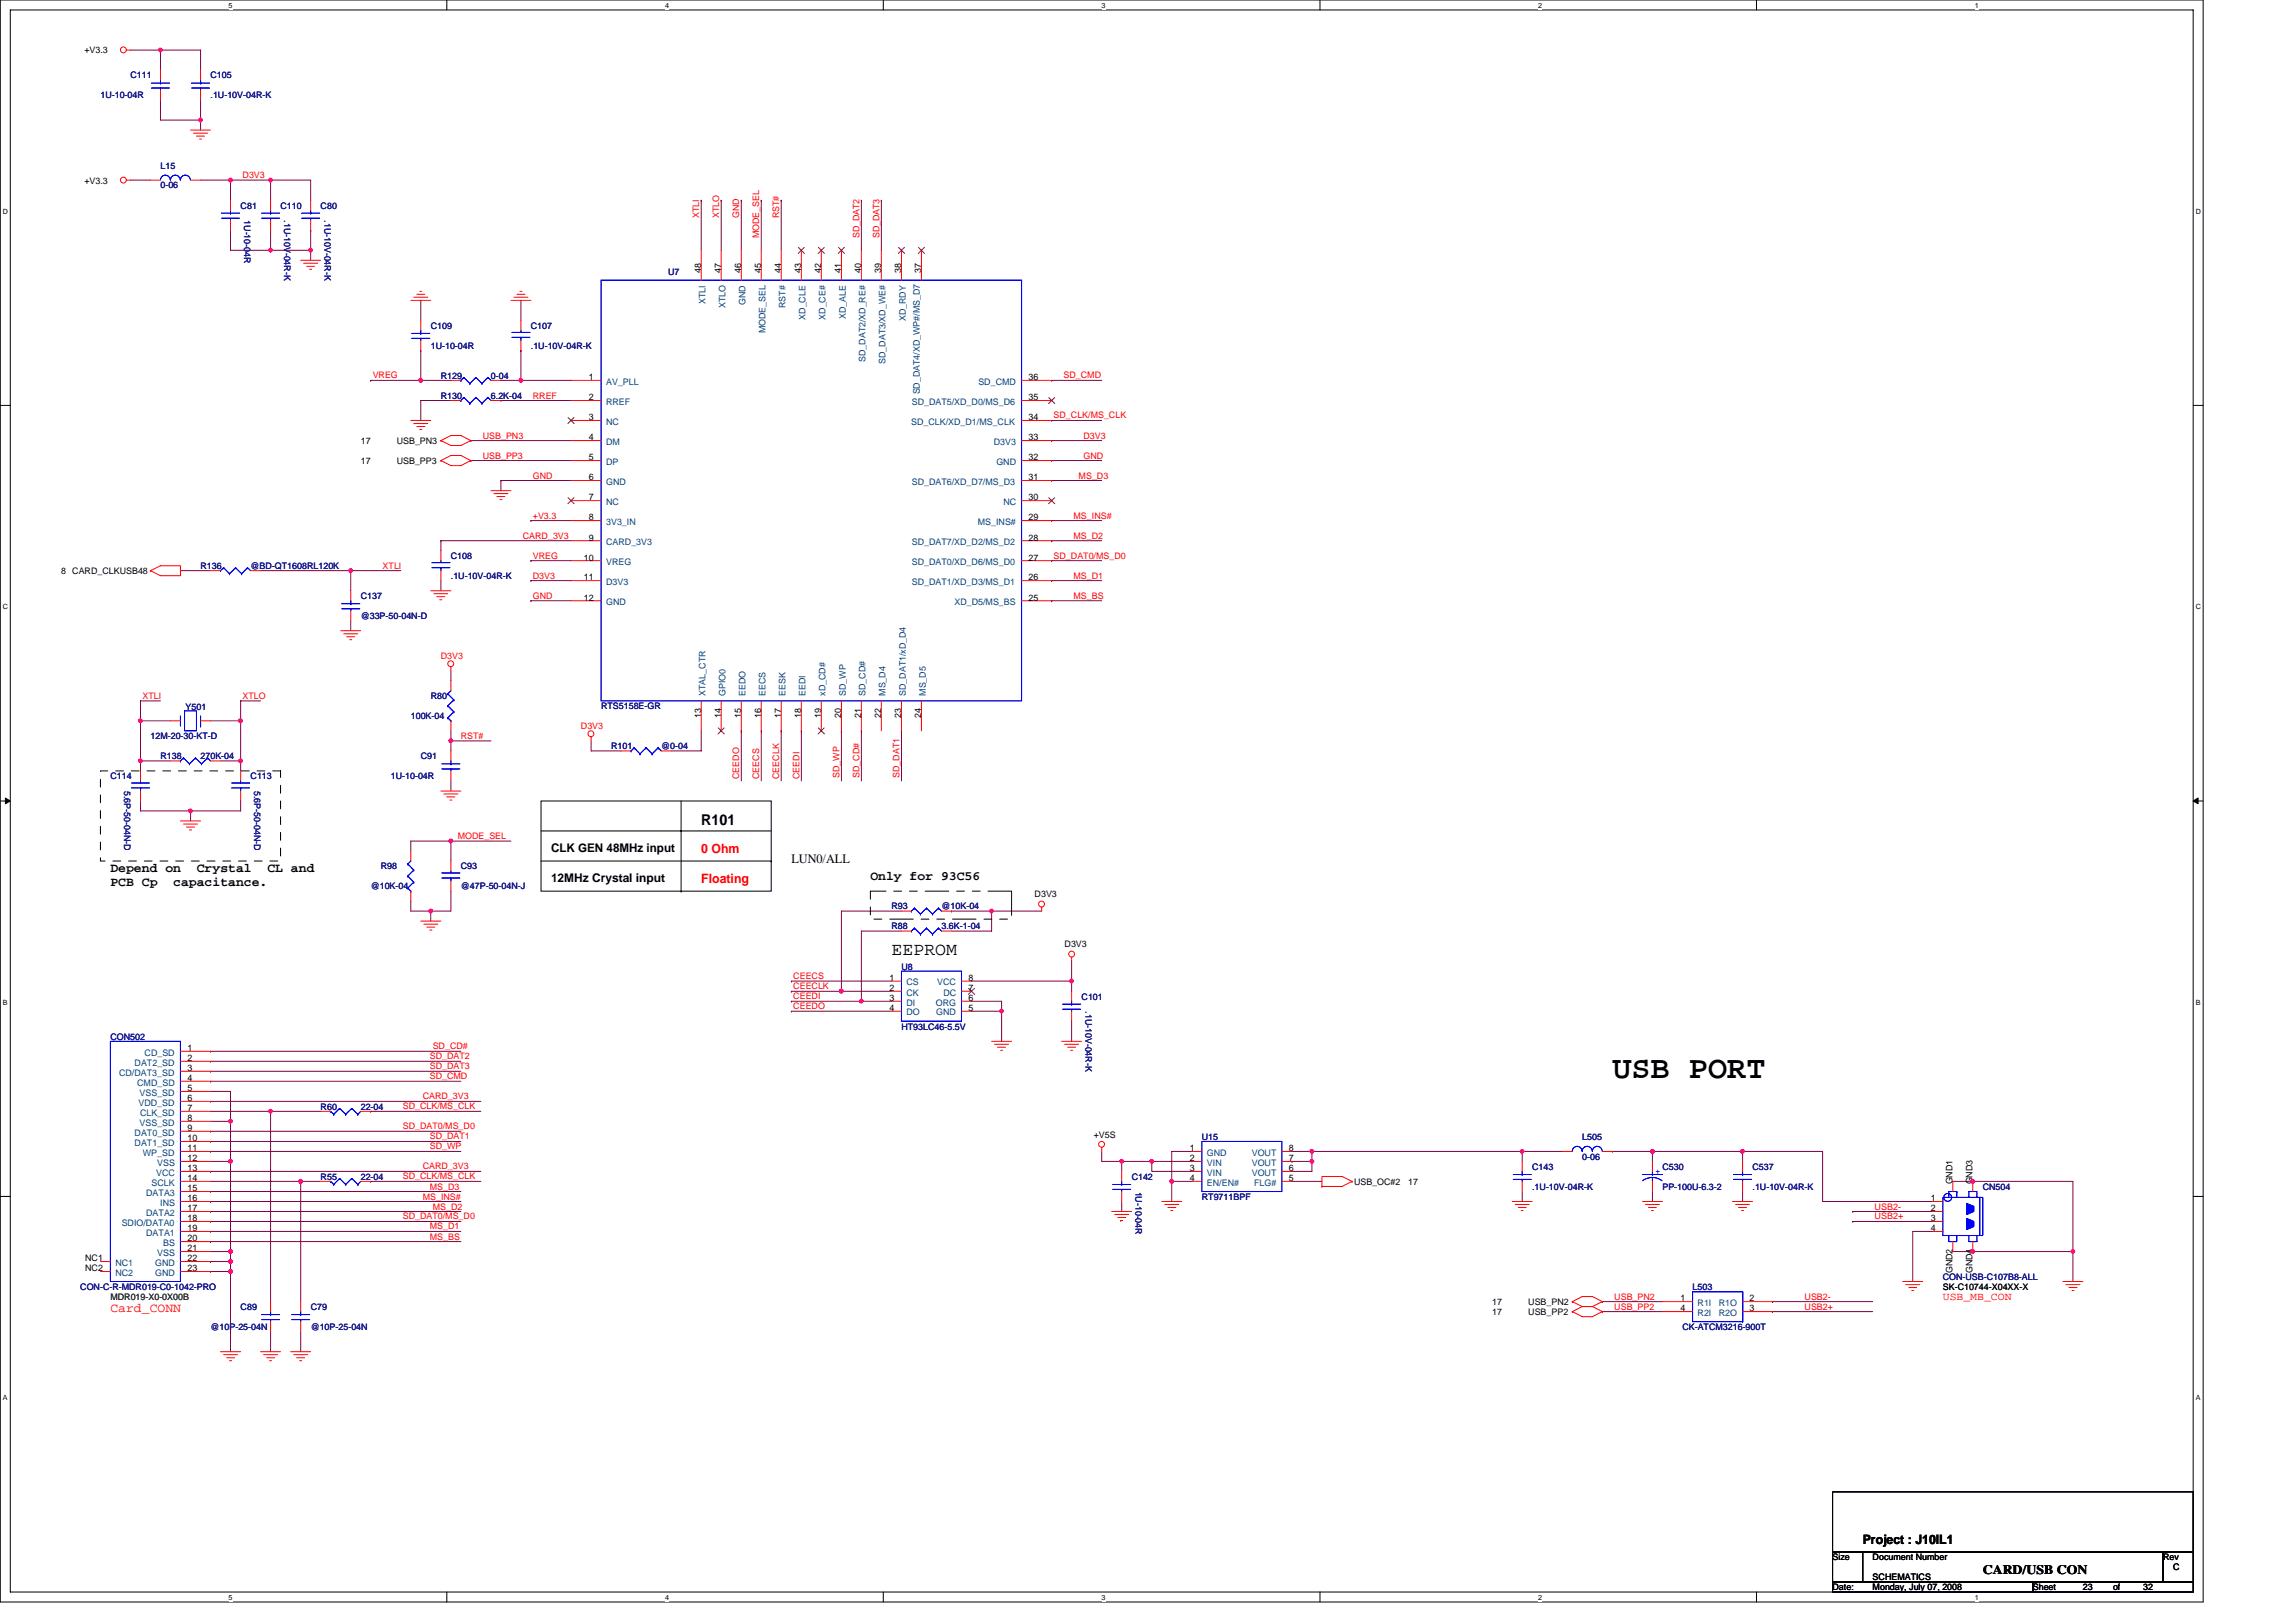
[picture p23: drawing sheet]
<svg xmlns="http://www.w3.org/2000/svg" width="297mm" height="210mm" viewBox="0 0 297 210" stroke-linecap="round" stroke-linejoin="round" font-family="sans-serif">
<defs><g id="words">
<text font-size="4.1" x="208.6" y="139.5">USB PORT</text>
<text font-size="2.3" x="115.3" y="123.6">EEPROM</text>
<text font-size="1.9" x="90.7" y="106.7">R101</text>
<g font-size="1.7">
<text x="14.3" y="112.8">Depend on</text>
<text x="25.5" y="112.8">Crystal</text>
<text x="34.6" y="112.8">CL and</text>
<text x="102.4" y="111.6">LUN0/ALL</text>
<text x="112.6" y="113.8">Only for 93C56</text>
<text x="14.3" y="114.7">PCB Cp</text>
<text x="22.4" y="114.7">capacitance.</text>
<text x="241" y="199.7">Project : J10IL1</text>
<text x="256.5" y="203.6">CARD/USB CON</text>
</g>
<g font-size="1.7" fill="#f00">
<text x="90.7" y="110.4">0 Ohm</text>
<text x="90.7" y="114.3">Floating</text>
<text x="14.3" y="169.7">Card_CONN</text>
</g>
<g font-size="1.5">
<text x="71.3" y="110.3">CLK GEN 48MHz input</text>
<text x="71.3" y="114.1">12MHz Crystal input</text>
</g>
<text font-size="1.4" fill="#f00" x="251.4" y="168.2">USB_MB_CON</text>
<g font-size="1.2">
<text x="10.9" y="6.9">+V3.3</text>
<text x="10.9" y="23.7">+V3.3</text>
<text x="90.7" y="35.3" transform="rotate(-90 90.7 35.3)">48</text>
<text x="93.3" y="35.3" transform="rotate(-90 93.3 35.3)">47</text>
<text x="95.9" y="35.3" transform="rotate(-90 95.9 35.3)">46</text>
<text x="98.5" y="35.3" transform="rotate(-90 98.5 35.3)">45</text>
<text x="101" y="35.3" transform="rotate(-90 101 35.3)">44</text>
<text x="103.6" y="35.3" transform="rotate(-90 103.6 35.3)">43</text>
<text x="106.2" y="35.3" transform="rotate(-90 106.2 35.3)">42</text>
<text x="108.8" y="35.3" transform="rotate(-90 108.8 35.3)">41</text>
<text x="111.4" y="35.3" transform="rotate(-90 111.4 35.3)">40</text>
<text x="114" y="35.3" transform="rotate(-90 114 35.3)">39</text>
<text x="116.6" y="35.3" transform="rotate(-90 116.6 35.3)">38</text>
<text x="119.2" y="35.3" transform="rotate(-90 119.2 35.3)">37</text>
<text x="76.2" y="49.2">1</text>
<text x="76.2" y="51.8">2</text>
<text x="133.1" y="49.2">36</text>
<text x="133.1" y="51.8">35</text>
<text x="46.7" y="57.4">17</text>
<text x="51.3" y="57.4">USB_PN3</text>
<text x="76.2" y="54.4">3</text>
<text x="76.2" y="57">4</text>
<text x="76.2" y="59.6">5</text>
<text x="133.1" y="59.6">32</text>
<text x="133.1" y="57">33</text>
<text x="133.1" y="54.4">34</text>
<text x="46.7" y="60">17</text>
<text x="51.3" y="60">USB_PP3</text>
<text x="76.2" y="62.1">6</text>
<text x="76.2" y="64.7">7</text>
<text x="133.1" y="64.7">30</text>
<text x="133.1" y="62.1">31</text>
<text x="76.2" y="67.3">8</text>
<text x="76.2" y="69.9">9</text>
<text x="133.1" y="67.3">29</text>
<text x="133.1" y="69.9">28</text>
<text x="7.9" y="74.3">8 CARD_CLKUSB48</text>
<text x="75.5" y="72.5">10</text>
<text x="75.5" y="75.1">11</text>
<text x="75.5" y="77.7">12</text>
<text x="133.1" y="77.7">25</text>
<text x="133.1" y="75.1">26</text>
<text x="133.1" y="72.5">27</text>
<text x="90.7" y="92.9" transform="rotate(-90 90.7 92.9)">13</text>
<text x="93.3" y="92.9" transform="rotate(-90 93.3 92.9)">14</text>
<text x="95.9" y="92.9" transform="rotate(-90 95.9 92.9)">15</text>
<text x="98.5" y="92.9" transform="rotate(-90 98.5 92.9)">16</text>
<text x="101" y="92.9" transform="rotate(-90 101 92.9)">17</text>
<text x="103.6" y="92.9" transform="rotate(-90 103.6 92.9)">18</text>
<text x="106.2" y="92.9" transform="rotate(-90 106.2 92.9)">19</text>
<text x="108.8" y="92.9" transform="rotate(-90 108.8 92.9)">20</text>
<text x="111.4" y="92.9" transform="rotate(-90 111.4 92.9)">21</text>
<text x="114" y="92.9" transform="rotate(-90 114 92.9)">22</text>
<text x="116.6" y="92.9" transform="rotate(-90 116.6 92.9)">23</text>
<text x="119.2" y="92.9" transform="rotate(-90 119.2 92.9)">24</text>
<text x="133.9" y="116.1">D3V3</text>
<text x="137.7" y="122.6">D3V3</text>
<text x="115.1" y="129.5">3</text>
<text x="115.1" y="128.2">2</text>
<text x="115.1" y="126.9">1</text>
<text x="115.1" y="130.8">4</text>
<text x="125.3" y="129.5">6</text>
<text x="125.3" y="126.9">8</text>
<text x="125.3" y="128.2">7</text>
<text x="125.3" y="130.8">5</text>
<text x="24.3" y="136">1</text>
<text x="24.3" y="137.3">2</text>
<text x="24.3" y="141.2">5</text>
<text x="24.3" y="143.8">7</text>
<text x="24.3" y="138.6">3</text>
<text x="24.3" y="139.9">4</text>
<text x="24.3" y="142.5">6</text>
<text x="24.3" y="145.1">8</text>
<text x="24.3" y="148.9">11</text>
<text x="24.3" y="146.3">9</text>
<text x="24.3" y="147.7">10</text>
<text x="141.5" y="147.2">+V5S</text>
<text x="153.9" y="148.9">1</text>
<text x="166.7" y="148.9">8</text>
<text x="24.3" y="155.4">16</text>
<text x="24.3" y="151.5">13</text>
<text x="24.3" y="154.1">15</text>
<text x="24.3" y="152.8">14</text>
<text x="24.3" y="150.2">12</text>
<text x="153.9" y="151.5">3</text>
<text x="153.9" y="150.2">2</text>
<text x="153.9" y="152.8">4</text>
<text x="166.7" y="152.8">5</text>
<text x="166.7" y="151.5">6</text>
<text x="166.7" y="150.2">7</text>
<text x="175.2" y="153.3">USB_OC#2</text>
<text x="182.2" y="153.3">17</text>
<text x="249.8" y="155.4">1</text>
<text x="252.6" y="153.2" transform="rotate(-90 252.6 153.2)">GND1</text>
<text x="255.2" y="153.2" transform="rotate(-90 255.2 153.2)">GND3</text>
<text x="24.3" y="160.6">20</text>
<text x="24.3" y="156.7">17</text>
<text x="24.3" y="159.3">19</text>
<text x="24.3" y="158">18</text>
<text x="24.3" y="161.9">21</text>
<text x="249.8" y="159.3">4</text>
<text x="249.8" y="156.7">2</text>
<text x="249.8" y="158">3</text>
<text x="11" y="163.2">NC1</text>
<text x="11" y="164.5">NC2</text>
<text x="24.3" y="163.2">22</text>
<text x="24.3" y="164.5">23</text>
<text x="251.4" y="166.9">SK-C10744-X04XX-X</text>
<text x="252.6" y="164.7" transform="rotate(-90 252.6 164.7)">GND2</text>
<text x="255.2" y="164.7" transform="rotate(-90 255.2 164.7)">GND4</text>
<text x="193.1" y="168.8">17</text>
<text x="193.1" y="170.1">17</text>
<text x="197.7" y="168.8">USB_PN2</text>
<text x="197.7" y="170.1">USB_PP2</text>
<text x="217.4" y="169.7">4</text>
<text x="217.4" y="168.4">1</text>
<text x="226.4" y="169.7">3</text>
<text x="226.4" y="168.4">2</text>
<text x="237.1" y="201.9">Size</text>
<text x="242.3" y="201.9">Document Number</text>
<text x="279.8" y="201.9">Rev</text>
<text x="281.1" y="203.2">C</text>
<text x="237.1" y="205.7">Date:</text>
<text x="242.3" y="205.7">Monday, July 07, 2008</text>
<text x="242.3" y="204.4">SCHEMATICS</text>
<text x="263" y="205.7">Sheet</text>
<text x="269.5" y="205.7">23</text>
<text x="273.4" y="205.7">of</text>
<text x="277.3" y="205.7">32</text>
</g>
<g font-size="1.2" fill="#000080">
<text x="16.9" y="10.1">C111</text>
<text x="27.2" y="10.1">C105</text>
<text x="13" y="12.7">1U-10-04R</text>
<text x="27.2" y="12.7">.1U-10V-04R-K</text>
<text x="20.8" y="21.8">L15</text>
<text x="20.8" y="24.4">0-06</text>
<text x="31.1" y="27">C81</text>
<text x="31.6" y="28.5" transform="rotate(90 31.6 28.5)">1U-10-04R</text>
<text x="36.3" y="27">C110</text>
<text x="36.8" y="28.5" transform="rotate(90 36.8 28.5)">.1U-10V-04R-K</text>
<text x="41.5" y="27">C80</text>
<text x="42" y="28.5" transform="rotate(90 42 28.5)">.1U-10V-04R-K</text>
<text x="86.4" y="35.5">U7</text>
<text x="55.7" y="42.5">C109</text>
<text x="55.7" y="45.1">1U-10-04R</text>
<text x="68.7" y="42.5">C107</text>
<text x="68.7" y="45.1">.1U-10V-04R-K</text>
<text x="57" y="49">R129</text>
<text x="57" y="51.6">R130</text>
<text x="63.5" y="49">0-04</text>
<text x="63.5" y="51.6">6.2K-04</text>
<text x="25.9" y="73.6">R136</text>
<text x="32.4" y="73.6">@BD-QT1608RL120K</text>
<text x="46.7" y="77.5">C137</text>
<text x="58.3" y="72.3">C108</text>
<text x="58.3" y="74.9">.1U-10V-04R-K</text>
<text x="46.7" y="80.1">@33P-50-04N-D</text>
<text x="19.5" y="95.6">12M-20-30-KT-D</text>
<text x="24" y="91.9">Y501</text>
<text x="53.1" y="93">100K-04</text>
<text x="55.7" y="90.5">R80</text>
<text x="77.8" y="91.8">RTS5158E-GR</text>
<text x="14.3" y="100.8">C114</text>
<text x="20.8" y="98.2">R138</text>
<text x="25.9" y="98.2">270K-04</text>
<text x="32.4" y="100.8">C113</text>
<text x="50.6" y="100.8">1U-10-04R</text>
<text x="54.4" y="98.2">C91</text>
<text x="79.1" y="96.9">R101</text>
<text x="85.5" y="96.9">@0-04</text>
<text x="16.1" y="102.3" transform="rotate(90 16.1 102.3)">5.6P-50-04N-D</text>
<text x="32.9" y="102.3" transform="rotate(90 32.9 102.3)">5.6P-50-04N-D</text>
<text x="49.3" y="112.5">R98</text>
<text x="59.6" y="112.5">C93</text>
<text x="48" y="115.1">@10K-04</text>
<text x="59.6" y="115.1">@47P-50-04N-J</text>
<text x="115.3" y="117.7">R93</text>
<text x="121.8" y="117.7">@10K-04</text>
<text x="115.3" y="120.2">R88</text>
<text x="116.6" y="125.4">U8</text>
<text x="121.8" y="120.2">3.6K-1-04</text>
<text x="139.9" y="129.3">C101</text>
<text x="140.4" y="130.8" transform="rotate(90 140.4 130.8)">.1U-10V-04R-K</text>
<text x="14.3" y="134.5">CON502</text>
<text x="116.6" y="133.2">HT93LC46-5.5V</text>
<text x="41.5" y="143.6">R60</text>
<text x="46.7" y="143.6">22-04</text>
<text x="155.5" y="147.4">U15</text>
<text x="204.7" y="147.4">L505</text>
<text x="41.5" y="152.6">R55</text>
<text x="46.7" y="152.6">22-04</text>
<text x="146.4" y="152.6">C142</text>
<text x="146.9" y="154.2" transform="rotate(90 146.9 154.2)">1U-10-04R</text>
<text x="155.5" y="155.2">RT9711BPF</text>
<text x="198.2" y="151.3">C143</text>
<text x="198.2" y="153.9">.1U-10V-04R-K</text>
<text x="204.7" y="150.1">0-06</text>
<text x="215.1" y="151.3">C530</text>
<text x="215.1" y="153.9">PP-100U-6.3-2</text>
<text x="226.7" y="151.3">C537</text>
<text x="226.7" y="153.9">.1U-10V-04R-K</text>
<text x="256.5" y="153.9">CN504</text>
<text x="10.4" y="166.9">CON-C-R-MDR019-C0-1042-PRO</text>
<text x="219" y="166.9">L503</text>
<text x="251.4" y="165.6">CON-USB-C107B8-ALL</text>
<text x="27.2" y="172.1">@10P-25-04N</text>
<text x="31.1" y="169.5">C89</text>
<text x="40.2" y="169.5">C79</text>
<text x="40.2" y="172.1">@10P-25-04N</text>
<text x="217.7" y="172.1">CK-ATCM3216-900T</text>
</g>
<g font-size="1.2" fill="#f00">
<text x="31.4" y="23.1">D3V3</text>
<text x="90.5" y="28.2" transform="rotate(-90 90.5 28.2)">XTLI</text>
<text x="93" y="28.2" transform="rotate(-90 93 28.2)">XTLO</text>
<text x="95.6" y="28.2" transform="rotate(-90 95.6 28.2)">GND</text>
<text x="100.8" y="28.2" transform="rotate(-90 100.8 28.2)">RST#</text>
<text x="98.2" y="30.8" transform="rotate(-90 98.2 30.8)">MODE_SEL</text>
<text x="111.2" y="30.8" transform="rotate(-90 111.2 30.8)">SD_DAT2</text>
<text x="113.8" y="30.8" transform="rotate(-90 113.8 30.8)">SD_DAT3</text>
<text x="48.2" y="49">VREG</text>
<text x="68.9" y="51.6">RREF</text>
<text x="137.6" y="49">SD_CMD</text>
<text x="62.5" y="56.7">USB_PN3</text>
<text x="62.5" y="59.3">USB_PP3</text>
<text x="136.3" y="54.1">SD_CLK/MS_CLK</text>
<text x="140.2" y="59.3">GND</text>
<text x="140.2" y="56.7">D3V3</text>
<text x="68.9" y="61.9">GND</text>
<text x="139.5" y="61.9">MS_D3</text>
<text x="67.6" y="69.7">CARD_3V3</text>
<text x="68.9" y="67.1">+V3.3</text>
<text x="138.9" y="69.7">MS_D2</text>
<text x="138.9" y="67.1">MS_INS#</text>
<text x="49.5" y="73.6">XTLI</text>
<text x="68.9" y="74.9">D3V3</text>
<text x="68.9" y="72.3">VREG</text>
<text x="68.9" y="77.5">GND</text>
<text x="136.3" y="72.3">SD_DAT0/MS_D0</text>
<text x="138.9" y="74.9">MS_D1</text>
<text x="138.9" y="77.5">MS_BS</text>
<text x="57" y="85.3">D3V3</text>
<text x="18.4" y="90.4">XTLI</text>
<text x="31.4" y="90.4">XTLO</text>
<text x="59.6" y="95.6">RST#</text>
<text x="75.2" y="94.3">D3V3</text>
<text x="95.6" y="100.8" transform="rotate(-90 95.6 100.8)">CEEDO</text>
<text x="98.2" y="100.8" transform="rotate(-90 98.2 100.8)">CEECS</text>
<text x="100.8" y="100.8" transform="rotate(-90 100.8 100.8)">CEECLK</text>
<text x="103.4" y="100.8" transform="rotate(-90 103.4 100.8)">CEEDI</text>
<text x="108.6" y="100.6" transform="rotate(-90 108.6 100.6)">SD_WP</text>
<text x="111.2" y="100.6" transform="rotate(-90 111.2 100.6)">SD_CD#</text>
<text x="116.4" y="100.6" transform="rotate(-90 116.4 100.6)">SD_DAT1</text>
<text x="59.2" y="108.6">MODE_SEL</text>
<text x="102.6" y="130.6">CEEDO</text>
<text x="102.6" y="129.3">CEEDI</text>
<text x="102.6" y="128">CEECLK</text>
<text x="102.6" y="126.7">CEECS</text>
<text x="55.6" y="137.1">SD_DAT2</text>
<text x="56" y="135.8">SD_CD#</text>
<text x="52.1" y="143.5">SD_CLK/MS_CLK</text>
<text x="54.7" y="142.2">CARD_3V3</text>
<text x="55.6" y="139.6">SD_CMD</text>
<text x="55.6" y="138.3">SD_DAT3</text>
<text x="52.1" y="146.1">SD_DAT0/MS_D0</text>
<text x="55.6" y="147.4">SD_DAT1</text>
<text x="55.6" y="148.7">SD_WP</text>
<text x="52.1" y="152.6">SD_CLK/MS_CLK</text>
<text x="54.7" y="151.3">CARD_3V3</text>
<text x="54.7" y="155.2">MS_INS#</text>
<text x="55.6" y="153.9">MS_D3</text>
<text x="52.1" y="157.8">SD_DAT0/MS_D0</text>
<text x="55.6" y="159.1">MS_D1</text>
<text x="55.6" y="160.4">MS_BS</text>
<text x="56" y="156.5">MS_D2</text>
<text x="242.5" y="157.8">USB2+</text>
<text x="242.5" y="156.5">USB2-</text>
<text x="208.8" y="168.1">USB_PN2</text>
<text x="208.8" y="169.4">USB_PP2</text>
<text x="233.5" y="169.4">USB2+</text>
<text x="233.5" y="168.1">USB2-</text>
</g>
<g font-size="1.2" fill="#004080">
<text x="91.3" y="39.3" transform="rotate(-90 91.3 39.3)">XTLI</text>
<text x="93.8" y="39.9" transform="rotate(-90 93.8 39.9)">XTLO</text>
<text x="96.5" y="39.5" transform="rotate(-90 96.5 39.5)">GND</text>
<text x="101.6" y="39.8" transform="rotate(-90 101.6 39.8)">RST#</text>
<text x="104.2" y="41.4" transform="rotate(-90 104.2 41.4)">XD_CLE</text>
<text x="106.8" y="41.4" transform="rotate(-90 106.8 41.4)">XD_CE#</text>
<text x="109.4" y="41.3" transform="rotate(-90 109.4 41.3)">XD_ALE</text>
<text x="117.2" y="41.6" transform="rotate(-90 117.2 41.6)">XD_RDY</text>
<text x="99" y="43.1" transform="rotate(-90 99 43.1)">MODE_SEL</text>
<text x="112" y="46.8" transform="rotate(-90 112 46.8)">SD_DAT2/XD_RE#</text>
<text x="114.6" y="47.1" transform="rotate(-90 114.6 47.1)">SD_DAT3/XD_WE#</text>
<text x="78.4" y="49.8">AV_PLL</text>
<text x="78.4" y="52.4">RREF</text>
<text x="118" y="52.4">SD_DAT5/XD_D0/MS_D6</text>
<text x="119" y="51" transform="rotate(-90 119 51)">SD_DAT4/XD_WP#/MS_D7</text>
<text x="126.6" y="49.8">SD_CMD</text>
<text x="78.4" y="54.9">NC</text>
<text x="78.4" y="57.6">DM</text>
<text x="117.9" y="54.9">SD_CLK/XD_D1/MS_CLK</text>
<text x="128.6" y="57.6">D3V3</text>
<text x="78.4" y="60.1">DP</text>
<text x="78.4" y="62.7">GND</text>
<text x="78.4" y="65.3">NC</text>
<text x="118" y="62.7">SD_DAT6/XD_D7/MS_D3</text>
<text x="128.9" y="60.1">GND</text>
<text x="129.8" y="65.3">NC</text>
<text x="78.4" y="67.9">3V3_IN</text>
<text x="78.4" y="70.5">CARD_3V3</text>
<text x="118" y="70.5">SD_DAT7/XD_D2/MS_D2</text>
<text x="126.5" y="67.9">MS_INS#</text>
<text x="78.4" y="73.1">VREG</text>
<text x="78.4" y="75.7">D3V3</text>
<text x="118" y="75.7">SD_DAT1/XD_D3/MS_D1</text>
<text x="118" y="73.1">SD_DAT0/XD_D6/MS_D0</text>
<text x="78.4" y="78.3">GND</text>
<text x="123.5" y="78.3">XD_D5/MS_BS</text>
<text x="91.3" y="90" transform="rotate(-90 91.3 90)">XTAL_CTR</text>
<text x="93.8" y="90" transform="rotate(-90 93.8 90)">GPIO0</text>
<text x="96.5" y="90" transform="rotate(-90 96.5 90)">EEDO</text>
<text x="99" y="90" transform="rotate(-90 99 90)">EECS</text>
<text x="101.6" y="90" transform="rotate(-90 101.6 90)">EESK</text>
<text x="104.2" y="90" transform="rotate(-90 104.2 90)">EEDI</text>
<text x="106.8" y="90" transform="rotate(-90 106.8 90)">xD_CD#</text>
<text x="109.4" y="90" transform="rotate(-90 109.4 90)">SD_WP</text>
<text x="112" y="90" transform="rotate(-90 112 90)">SD_CD#</text>
<text x="114.6" y="90" transform="rotate(-90 114.6 90)">MS_D4</text>
<text x="117.2" y="90" transform="rotate(-90 117.2 90)">SD_DAT1/xD_D4</text>
<text x="119.8" y="90" transform="rotate(-90 119.8 90)">MS_D5</text>
<text x="117.3" y="130.1">DI</text>
<text x="117.3" y="128.8">CK</text>
<text x="117.3" y="127.5">CS</text>
<text x="117.3" y="131.4">DO</text>
<text x="121.1" y="130.1">ORG</text>
<text x="121.1" y="131.4">GND</text>
<text x="121.3" y="127.5">VCC</text>
<text x="122" y="128.8">DC</text>
<text x="17.4" y="137.9">DAT2_SD</text>
<text x="18.7" y="136.6">CD_SD</text>
<text x="15.4" y="139.1">CD/DAT3_SD</text>
<text x="17.8" y="140.4">CMD_SD</text>
<text x="17.9" y="143">VDD_SD</text>
<text x="18.1" y="141.8">VSS_SD</text>
<text x="17.4" y="146.9">DAT0_SD</text>
<text x="17.4" y="148.2">DAT1_SD</text>
<text x="18.1" y="145.6">VSS_SD</text>
<text x="18.1" y="144.3">CLK_SD</text>
<text x="18.5" y="149.5">WP_SD</text>
<text x="156.1" y="149.5">GND</text>
<text x="161.9" y="149.5">VOUT</text>
<text x="18.9" y="154.7">DATA3</text>
<text x="19.6" y="153.4">SCLK</text>
<text x="20.2" y="152.1">VCC</text>
<text x="20.3" y="150.8">VSS</text>
<text x="20.7" y="156">INS</text>
<text x="156.1" y="152.1">VIN</text>
<text x="156.1" y="150.8">VIN</text>
<text x="156.1" y="153.4">EN/EN#</text>
<text x="161.9" y="152.1">VOUT</text>
<text x="161.9" y="150.8">VOUT</text>
<text x="162.2" y="153.4">FLG#</text>
<text x="15.7" y="158.6">SDIO/DATA0</text>
<text x="18.9" y="157.3">DATA2</text>
<text x="18.9" y="159.9">DATA1</text>
<text x="21.1" y="161.2">BS</text>
<text x="14.9" y="163.8">NC1</text>
<text x="14.9" y="165.1">NC2</text>
<text x="20.1" y="163.8">GND</text>
<text x="20.1" y="165.1">GND</text>
<text x="20.3" y="162.5">VSS</text>
<text x="219.6" y="170.2">R2I</text>
<text x="219.6" y="169">R1I</text>
<text x="222.4" y="170.2">R2O</text>
<text x="222.4" y="169">R1O</text>
</g>
<text font-size="1.2" fill="#00f" x="214.2" y="151.9">+</text>
<text font-size="1.2" fill="#008000" x="14.3" y="168.2">MDR019-X0-0X00B</text>
<g font-size=".9">
<text x="29.6" y="1">5</text>
<text x="86" y="1">4</text>
<text x="142.5" y="1">3</text>
<text x="199" y="1">2</text>
<text x="255.5" y="1">1</text>
<text x=".4" y="27.7">D</text>
<text x="284.1" y="27.7">D</text>
<text x=".4" y="78.8">C</text>
<text x="284.1" y="78.8">C</text>
<text x=".4" y="130">B</text>
<text x="284.1" y="130">B</text>
<text x=".4" y="181.2">A</text>
<text x="284.1" y="181.2">A</text>
<text x="29.6" y="206.9">5</text>
<text x="86" y="206.9">4</text>
<text x="142.5" y="206.9">3</text>
<text x="199" y="206.9">2</text>
<text x="255.5" y="206.9">1</text>
</g>
</g></defs>
<path d="M0 0h285v207.3h-285zM1.3 1.3h282.4v204.7h-282.4z" fill="none" stroke="#000" stroke-width=".13"/>
<g fill="#fff">
<path d="M29.6 .1h.5v1.1h-.5z"/>
<path d="M29.6 206.1h.5v1.1h-.5z"/>
</g>
<path d="M57.8 0v1.3M57.8 206v1.3" fill="none" stroke="#000" stroke-width=".13"/>
<g fill="#fff">
<path d="M86 .1h.5v1.1h-.5z"/>
<path d="M86 206.1h.5v1.1h-.5z"/>
</g>
<path d="M114.3 0v1.3M114.3 206v1.3" fill="none" stroke="#000" stroke-width=".13"/>
<g fill="#fff">
<path d="M142.5 .1h.5v1.1h-.5z"/>
<path d="M142.5 206.1h.5v1.1h-.5z"/>
</g>
<path d="M170.8 0v1.3M170.8 206v1.3" fill="none" stroke="#000" stroke-width=".13"/>
<g fill="#fff">
<path d="M199 .1h.5v1.1h-.5z"/>
<path d="M199 206.1h.5v1.1h-.5z"/>
</g>
<path d="M227.2 0v1.3M227.2 206v1.3" fill="none" stroke="#000" stroke-width=".13"/>
<g fill="#fff">
<path d="M255.5 .1h.5v1.1h-.5z"/>
<path d="M255.5 206.1h.5v1.1h-.5z"/>
<path d="M.4 26.9h.6v1h-.6z"/>
<path d="M284.1 26.9h.6v1h-.6z"/>
<path d="M.4 78h.6v1.1h-.6z"/>
<path d="M284.1 78h.6v1.1h-.6z"/>
</g>
<path d="M0 52.5h1.3M283.7 52.5h1.3" fill="none" stroke="#000" stroke-width=".13"/>
<g fill="#fff">
<path d="M.4 129.2h.6v1h-.6z"/>
<path d="M284.1 129.2h.6v1h-.6z"/>
</g>
<path d="M0 103.6h1.3M283.7 103.6h1.3" fill="none" stroke="#000" stroke-width=".13"/>
<path d="M.7 103.3l.6 .3-.6 .4zM283.7 103.6l.7-.3v.7z" fill="#000" stroke="#000" stroke-width=".13"/>
<g fill="#fff">
<path d="M.4 180.4h.6v1h-.6z"/>
<path d="M284.1 180.4h.6v1h-.6z"/>
</g>
<g fill="none" stroke="#000" stroke-width=".13">
<path d="M70 103.6h29.8v11.7h-29.8zM70 107.5h29.8M70 111.4h29.8M88.1 115.3h.1M88.1 103.6v11.7M99.8 111.4h.1M0 154.8h1.3M283.7 154.8h1.3M237.1 193h46.6v7.8h-46.6zM237.1 204.7h25.9v1.3h-25.9zM237.1 200.8h3.9v3.9h-3.9zM241 200.8h38.8v3.9h-38.8z"/>
<path d="M263 204.7h20.7v1.3h-20.7zM279.8 200.8h3.9v3.9h-3.9z"/>
</g>
<g fill="none" stroke="#800040" stroke-width=".13">
<path d="M16.9 6.5h3.9v2.6M20.8 6.5h.1M20.8 13v2.5h5.1M20.8 6.5h5.1v2.6M25.9 13v2.5M25.9 15.5h.1M25.9 15.5v1.3M16.9 23.3h2.6M25.9 23.3h3.9M29.8 23.3h.1M29.8 29.8v2.6h5.2M29.8 23.3v2.6"/>
<path d="M29.8 23.3h5.2M35 23.3h5.2v2.6M35 32.4h.1M35 23.3h.1M35 29.8v2.6M35 32.4h5.2M35 23.3v2.6M40.2 29.8h.1M40.2 32.4v1.3M40.2 29.8v2.6M54.4 38.9v2.5M67.4 38.9v2.5"/>
<path d="M90.7 25.9h.1M90.7 25.9v6.5M93.3 25.9h.1M93.3 25.9v6.5M95.9 25.9h.1M95.9 25.9v6.5M98.5 25.9h.1M98.5 25.9v6.5M101.1 25.9h.1M101.1 25.9v6.5M111.4 25.9h.1M111.4 25.9v6.5"/>
<path d="M114 25.9h.1M114 25.9v6.5M48 49.2h.1M48 49.2h6.4M54.4 45.3h.1M54.4 49.2h3.9M54.4 45.3v3.9M58.3 51.8h-3.9v2.6M60.9 57h.1M60.9 59.6h.1M60.9 57h13M60.9 59.6h13"/>
<path d="M64.8 49.2h2.6M64.8 51.8h.1M64.8 51.8h9.1M67.4 45.3h.1M67.4 49.2h6.5M67.4 45.3v3.9M136.1 59.6h.1M136.1 49.2h.1M136.1 57h.1M136.1 54.4h.1M136.1 49.2h6.4M136.1 57h6.4"/>
<path d="M136.1 59.6h6.4M136.1 54.4h6.4M23.3 73.8h3.9M33.7 73.8h18.2M45.4 73.8h.1M45.4 73.8v2.6M57 70h.1M57 70v1.2M57 75.1v1.3M57 70h16.9M64.8 62.2h.1M64.8 62.2v1.3"/>
<path d="M64.8 62.2h9.1M68.7 75.1h.1M68.7 67.4h.1M68.7 72.5h.1M68.7 77.7h.1M68.7 75.1h5.2M68.7 67.4h5.2M68.7 72.5h5.2M68.7 77.7h5.2M136.1 75.1h.1M136.1 70h.1M136.1 72.5h.1"/>
<path d="M136.1 62.2h.1M136.1 67.4h.1M136.1 77.7h.1M136.1 75.1h6.4M136.1 62.2h6.4M136.1 67.4h6.4M136.1 72.5h6.4M136.1 77.7h6.4M136.1 70h6.4M18.2 93.3h.1M18.2 98.4h.1M18.2 90.7h.1"/>
<path d="M18.2 93.3h3.9M18.2 90.7v2.6M18.2 98.4h3.9M18.2 93.3v6.4M18.2 90.7h2.6M27.2 93.3h3.9M28.5 98.4h2.6M31.1 93.3h.1M31.1 98.4h.1M31.1 90.7h.1M31.1 90.7v2.6M31.1 93.3v6.4"/>
<path d="M31.1 90.7h2.6M45.4 80.3v1.3M58.3 94.6v1.3M58.3 95.9h.1M58.3 95.9v1.3M58.3 86.8v1.3M58.3 95.9h5.2M76.5 95.9v1.3h3.8M90.7 94.6v2.6h-3.9M95.9 94.6h.1M95.9 94.6v6.4M98.5 94.6h.1"/>
<path d="M98.5 94.6v6.4M101.1 94.6h.1M101.1 94.6v6.4M103.7 94.6h.1M103.7 94.6v6.4M108.9 94.6h.1M108.9 94.6v6.4M111.4 94.6h.1M111.4 94.6v6.4M116.6 94.6h.1M116.6 94.6v6.4M18.2 103.6v1.3h6.5"/>
<path d="M24.7 104.9h.1M24.7 104.9v1.3M31.1 103.6v1.3h-6.4M53.1 116.6v1.3h2.6M55.7 117.9h.1M55.7 117.9v1.3M58.3 108.8h-5.2v1.3M58.3 108.8h.1M58.3 115.3v2.6h-2.6M58.3 101v1.3M58.3 108.8h7.8M58.3 108.8v2.6"/>
<path d="M116.6 117.9h-7.7v10.3M123.1 117.9h.1M123.1 117.9h5.2M128.3 117.9h6.5M128.3 117.9v2.6h-5.2M27.2 136h.1M27.2 137.3h.1M27.2 139.9h.1M27.2 138.6h.1M27.2 136h32.4M27.2 137.3h32.4M27.2 139.9h32.4"/>
<path d="M27.2 138.6h32.4M102.4 130.8h.1M102.4 129.5h.1M102.4 128.2h.1M102.4 126.9h.1M102.4 130.8h12.9M102.4 129.5h12.9M102.4 128.2h12.9M102.4 126.9h12.9M108.9 128.2h.1M111.4 129.5h.1M116.6 120.5h-5.2v9"/>
<path d="M125.7 129.5h3.9v1.3M125.7 126.9h12.9M125.7 130.8h3.9M129.6 130.8h.1M129.6 130.8v3.9M138.6 126.9h.1M138.6 132.1v2.6M138.6 124.4v2.5M138.6 126.9v1.3M27.2 152.8h11.7M27.2 145.1h2.6M27.2 151.6h.1"/>
<path d="M27.2 150.3h2.6v11.6M27.2 147.7h.1M27.2 146.4h.1M27.2 149h.1M27.2 141.2h2.6v3.9M27.2 142.5h.1M27.2 143.8h7.8M27.2 156.7h.1M27.2 155.4h.1M27.2 154.2h.1M27.2 158h.1M27.2 159.3h.1"/>
<path d="M27.2 151.6h35M27.2 147.7h32.4M27.2 146.4h32.4M27.2 149h32.4M27.2 142.5h35M27.2 156.7h32.4M27.2 155.4h32.4M27.2 154.2h32.4M27.2 158h32.4M27.2 159.3h32.4M29.8 145.1h.1M29.8 145.1v5.2"/>
<path d="M35 143.8v24.6M35 143.8h.1M35 143.8h6.5M38.9 152.8v15.6M38.9 152.8h.1M38.9 152.8h2.6M48 152.8h.1M48 143.8h.1M48 152.8h14.2M48 143.8h14.2M142.5 149v1.3h2.6v1.3M145.1 150.3h3.9v1.3h5.2"/>
<path d="M145.1 150.3h.1M145.1 155.4v1.3M149 150.3h.1M149 150.3h5.2M151.6 152.8h.1M151.6 152.8v2.6M151.6 152.8h2.6M154.2 149h-2.6v3.8M167.1 152.8h3.9M167.1 150.3h.1M167.1 149h2.6M167.1 150.3h2.6"/>
<path d="M169.7 149h.1M169.7 150.3v1.3h-2.6M169.7 149v1.3M169.7 149h32.4M196.9 149h.1M196.9 154.2v1.2M196.9 149v1.3M208.6 149h.1M208.6 149h5.2M213.8 149v1.3M213.8 154.2v1.2M213.8 149h11.6v1.3"/>
<path d="M213.8 149h.1M225.4 149h.1M225.4 149h10.4v6.4h14.2M225.4 154.2v1.2M239.7 158h.1M239.7 156.7h.1M239.7 156.7h10.3M239.7 158h10.3M250 159.3h-2.5v6.5M252.6 152.8h2.6M255.2 152.8h13v9.1M255.2 152.8h.1"/>
<path d="M27.2 163.2h.1M27.2 164.5h.1M27.2 161.9h2.6M27.2 160.6h.1M27.2 163.2h2.6M27.2 164.5h2.6M27.2 160.6h32.4M29.8 164.5v10.4M29.8 161.9h.1M29.8 163.2v1.3M29.8 161.9v1.3M35 172.3v2.6"/>
<path d="M38.9 172.3v2.6M207.3 168.4h.1M207.3 169.7h.1M207.3 168.4h7.8M207.3 169.7h7.8M229.3 169.7h.1M229.3 168.4h.1M229.3 168.4h13M229.3 169.7h13M252.6 161.9h2.6M255.2 161.9h.1M255.2 161.9h13"/>
<path d="M268.2 161.9h.1M268.2 161.9v3.9"/>
</g>
<g fill="#f0f" stroke="#f0f" stroke-width=".13">
<path d="M67.2 49h.2h.1l.1 .2-.1 .2-.1 .1-.2-.1-.1-.2z" fill-rule="evenodd"/>
<path d="M18 93.1l.2-.1 .1 .1 .1 .1-.1 .2-.1 .1-.2-.1-.1-.2z" fill-rule="evenodd"/>
<path d="M30.9 93.1l.2-.1 .2 .1 .1 .1-.1 .2-.2 .1-.2-.1v-.2z" fill-rule="evenodd"/>
<path d="M38.7 152.7l.2-.1 .2 .1v.1v.2l-.2 .1-.2-.1-.1-.2z" fill-rule="evenodd"/>
<path d="M29.6 163h.2h.2l.1 .2-.1 .2h-.2h-.2v-.2z" fill-rule="evenodd"/>
<path d="M29.6 164.3h.2h.2l.1 .2-.1 .2h-.2h-.2v-.2z" fill-rule="evenodd"/>
<path d="M29.6 150.1l.2-.1 .2 .1 .1 .1-.1 .2-.2 .1-.2-.1v-.2z" fill-rule="evenodd"/>
<path d="M29.6 144.9l.2-.1 .2 .1 .1 .2-.1 .1-.2 .1-.2-.1v-.1z" fill-rule="evenodd"/>
<path d="M29.6 161.7h.2h.2l.1 .2-.1 .2-.2 .1-.2-.1v-.2z" fill-rule="evenodd"/>
<path d="M34.8 23.1h.2h.2v.2v.2l-.2 .1-.2-.1v-.2z" fill-rule="evenodd"/>
<path d="M58.1 95.7l.2-.1 .2 .1 .1 .1-.1 .2-.2 .1-.2-.1v-.2z" fill-rule="evenodd"/>
<path d="M30.9 98.3l.2-.1 .2 .1 .1 .1-.1 .2-.2 .1-.2-.1v-.2z" fill-rule="evenodd"/>
<path d="M24.5 104.7h.1h.2l.1 .2-.1 .2-.2 .1-.1-.1-.1-.2z" fill-rule="evenodd"/>
<path d="M18 98.3l.2-.1 .1 .1 .1 .1-.1 .2-.1 .1-.2-.1-.1-.2z" fill-rule="evenodd"/>
<path d="M55.5 117.7l.2-.1 .2 .1 .1 .2-.1 .1-.2 .1-.2-.1v-.1z" fill-rule="evenodd"/>
<path d="M58.1 108.6l.2-.1 .2 .1 .1 .2-.1 .2-.2 .1-.2-.1v-.2z" fill-rule="evenodd"/>
<path d="M54.3 49h.1h.2l.1 .2-.1 .2-.2 .1-.1-.1-.1-.2z" fill-rule="evenodd"/>
<path d="M225.2 148.8l.2-.1 .2 .1 .1 .1-.1 .2-.2 .1-.2-.1v-.2z" fill-rule="evenodd"/>
<path d="M138.5 126.8l.1-.1 .2 .1 .1 .1-.1 .2-.2 .1-.1-.1-.1-.2z" fill-rule="evenodd"/>
<path d="M128.1 117.7l.2-.1 .1 .1 .1 .2-.1 .1-.1 .1-.2-.1-.1-.1z" fill-rule="evenodd"/>
<path d="M255 152.7l.2-.1 .2 .1 .1 .1-.1 .2-.2 .1-.2-.1v-.2z" fill-rule="evenodd"/>
<path d="M151.4 152.7l.2-.1 .1 .1 .1 .1-.1 .2-.1 .1-.2-.1-.1-.2z" fill-rule="evenodd"/>
<path d="M67.2 49h.2h.1l.1 .2-.1 .2-.1 .1-.2-.1-.1-.2z" fill-rule="evenodd"/>
<path d="M18 93.1l.2-.1 .1 .1 .1 .1-.1 .2-.1 .1-.2-.1-.1-.2z" fill-rule="evenodd"/>
<path d="M30.9 93.1l.2-.1 .2 .1 .1 .1-.1 .2-.2 .1-.2-.1v-.2z" fill-rule="evenodd"/>
<path d="M38.7 152.7l.2-.1 .2 .1v.1v.2l-.2 .1-.2-.1-.1-.2z" fill-rule="evenodd"/>
<path d="M29.6 163h.2h.2l.1 .2-.1 .2h-.2h-.2v-.2z" fill-rule="evenodd"/>
<path d="M29.6 164.3h.2h.2l.1 .2-.1 .2h-.2h-.2v-.2z" fill-rule="evenodd"/>
<path d="M29.6 150.1l.2-.1 .2 .1 .1 .1-.1 .2-.2 .1-.2-.1v-.2z" fill-rule="evenodd"/>
<path d="M29.6 144.9l.2-.1 .2 .1 .1 .2-.1 .1-.2 .1-.2-.1v-.1z" fill-rule="evenodd"/>
<path d="M29.6 161.7h.2h.2l.1 .2-.1 .2-.2 .1-.2-.1v-.2z" fill-rule="evenodd"/>
<path d="M34.8 23.1h.2h.2v.2v.2l-.2 .1-.2-.1v-.2z" fill-rule="evenodd"/>
<path d="M58.1 95.7l.2-.1 .2 .1 .1 .1-.1 .2-.2 .1-.2-.1v-.2z" fill-rule="evenodd"/>
<path d="M30.9 98.3l.2-.1 .2 .1 .1 .1-.1 .2-.2 .1-.2-.1v-.2z" fill-rule="evenodd"/>
<path d="M24.5 104.7h.1h.2l.1 .2-.1 .2-.2 .1-.1-.1-.1-.2z" fill-rule="evenodd"/>
<path d="M18 98.3l.2-.1 .1 .1 .1 .1-.1 .2-.1 .1-.2-.1-.1-.2z" fill-rule="evenodd"/>
<path d="M55.5 117.7l.2-.1 .2 .1 .1 .2-.1 .1-.2 .1-.2-.1v-.1z" fill-rule="evenodd"/>
<path d="M58.1 108.6l.2-.1 .2 .1 .1 .2-.1 .2-.2 .1-.2-.1v-.2z" fill-rule="evenodd"/>
<path d="M54.3 49h.1h.2l.1 .2-.1 .2-.2 .1-.1-.1-.1-.2z" fill-rule="evenodd"/>
<path d="M225.2 148.8l.2-.1 .2 .1 .1 .1-.1 .2-.2 .1-.2-.1v-.2z" fill-rule="evenodd"/>
<path d="M138.5 126.8l.1-.1 .2 .1 .1 .1-.1 .2-.2 .1-.1-.1-.1-.2z" fill-rule="evenodd"/>
<path d="M128.1 117.7l.2-.1 .1 .1 .1 .2-.1 .1-.1 .1-.2-.1-.1-.1z" fill-rule="evenodd"/>
<path d="M255 152.7l.2-.1 .2 .1 .1 .1-.1 .2-.2 .1-.2-.1v-.2z" fill-rule="evenodd"/>
<path d="M151.4 152.7l.2-.1 .1 .1 .1 .1-.1 .2-.1 .1-.2-.1-.1-.2z" fill-rule="evenodd"/>
<circle cx="35" cy="32.4" r=".24"/>
<circle cx="40.2" cy="32.4" r=".24"/>
<circle cx="29.8" cy="23.3" r=".25"/>
<circle cx="169.7" cy="149" r=".24"/>
<circle cx="196.9" cy="149" r=".24"/>
<circle cx="213.8" cy="149" r=".24"/>
<circle cx="20.8" cy="6.5" r=".24"/>
<circle cx="25.9" cy="15.5" r=".24"/>
<circle cx="129.6" cy="130.8" r=".24"/>
<circle cx="255.2" cy="161.9" r=".24"/>
<circle cx="268.2" cy="161.9" r=".24"/>
<circle cx="111.4" cy="129.5" r=".24"/>
<circle cx="108.8" cy="128.2" r=".25"/>
<circle cx="35" cy="143.8" r=".24"/>
<circle cx="149" cy="150.2" r=".24"/>
<circle cx="145.1" cy="150.2" r=".24"/>
<circle cx="169.7" cy="150.2" r=".24"/>
<circle cx="45.4" cy="73.8" r=".24"/>
</g>
<g fill="none" stroke="#f00" stroke-width=".13">
<path d="M16.4 6.5h.5M20.8 9.1v1.3M20.8 11.7v1.3M24.7 16.8h2.5M25 17.2h1.9M25.4 17.6h1.1M25.8 18h.3M25.9 9.1v1.3M25.9 11.7v1.3M16.4 23.3h.5M19.5 23.3h1.3M24.7 23.3h1.2"/>
<path d="M29.8 25.9v1.3M29.8 28.5v1.3M35 25.9v1.3M35 28.5v1.3M38.9 33.7h2.6M39.3 34.1h1.8M39.7 34.5h1M40.1 34.8h.2M40.2 25.9v1.3M40.2 28.5v1.3M53.1 38.9h2.6M53.5 38.5h1.8"/>
<path d="M53.9 38.1h1.1M54.3 37.7h.3M66.1 38.9h2.6M66.5 38.5h1.8M66.9 38.1h1M67.3 37.7h.2M90.7 32.4v3.9M93.3 32.4v3.9M95.9 32.4v3.9M98.5 32.4v3.9M101.1 32.4v3.9M103.7 32.4v3.9"/>
<path d="M106.3 32.4v3.9M108.9 32.4v3.9M111.4 32.4v3.9M114 32.4v3.9M116.6 32.4v3.9M119.2 32.4v3.9M53.1 54.4h2.6M53.5 54.8h1.8M53.9 55.2h1.1M54.3 55.6h.3M54.4 41.4v1.3M54.4 44v1.3"/>
<path d="M57 57l1.3-.7h1.3l1.3 .7M57 57l1.3 .6h1.3l1.3-.6M57 57h.1M57 59.6l1.3-.7h1.3l1.3 .7M57 59.6l1.3 .6h1.3l1.3-.6M57 59.6h.1M58.3 49.2h1.3M58.3 51.8h1.3M60.9 57h.1M60.9 59.6h.1M63.5 49.2h1.3M63.5 51.8h1.3"/>
<path d="M67.4 41.4v1.3M67.4 44v1.3M73.9 49.2h3.9M73.9 51.8h3.9M73.9 59.6h3.9M73.9 57h3.9M73.9 54.4h3.9M132.2 49.2h3.9M132.2 51.8h3.9M132.2 59.6h3.9M132.2 57h3.9M132.2 54.4h3.9"/>
<path d="M19.5 73.8l1.3-.6h2.5v1.3h-2.5zM19.5 73.8h.1M27.2 73.8h1.3M32.4 73.8h1.3M45.4 76.4v1.3M45.4 79v1.3M55.7 76.4h2.6M56.1 76.8h1.8M56.5 77.2h1M56.9 77.6h.3M57 71.2v1.3M57 73.8v1.3"/>
<path d="M63.5 63.5h2.6M63.9 63.9h1.8M64.3 64.2h1M64.7 64.6h.2M73.9 77.7h3.9M73.9 75.1h3.9M73.9 72.5h3.9M73.9 70h3.9M73.9 67.4h3.9M73.9 64.8h3.9M73.9 62.2h3.9M132.2 77.7h3.9"/>
<path d="M132.2 75.1h3.9M132.2 72.5h3.9M132.2 70h3.9M132.2 67.4h3.9M132.2 64.8h3.9M132.2 62.2h3.9M18.2 99.7v1.3M22.1 98.4h1.2M22.1 93.3h1.2M25.9 93.3h1.3M27.2 98.4h1.3M31.1 99.7v1.3"/>
<path d="M44.1 81.6h2.6M44.5 82h1.8M44.8 82.4h1.1M45.3 82.8h.2M58.3 86.3v.5M58.3 88.1v1.3M58.3 93.3v1.3M58.3 97.2v1.2M58.3 99.7v1.3M76.5 95.3v.6M80.3 97.2h1.3M85.5 97.2h1.3"/>
<path d="M90.7 90.7v3.9M93.3 90.7v3.9M95.9 90.7v3.9M98.5 90.7v3.9M101.1 90.7v3.9M103.7 90.7v3.9M106.3 90.7v3.9M108.9 90.7v3.9M111.4 90.7v3.9M114 90.7v3.9M116.6 90.7v3.9M119.2 90.7v3.9"/>
<path d="M18.2 102.3v1.3M23.3 106.2h2.6M23.7 106.6h1.8M24.1 107h1.1M24.5 107.4h.3M31.1 102.3v1.3M53.1 110.1v1.3M53.1 115.3v1.3M54.4 119.2h2.6M54.8 119.6h1.8M55.2 120h1.1M57 102.3h2.6"/>
<path d="M57.4 102.7h1.8M57.8 103.1h1M58.2 103.5h.3M58.3 111.4v1.3M58.3 114v1.3M116.6 117.9h1.3M121.8 117.9h1.3M134.8 117.4v.5M23.3 136h3.9M23.3 137.3h3.9M23.3 138.6h3.9M23.3 139.9h3.9"/>
<path d="M55.6 120.3h.3M115.3 129.5h1.3M115.3 128.2h1.3M115.3 126.9h1.3M115.3 130.8h1.3M116.6 120.5h1.3M121.8 120.5h1.3M124.4 129.5h1.3M124.4 128.2h1.3M124.4 126.9h1.3M124.4 130.8h1.3M128.3 134.7h2.6"/>
<path d="M128.7 135.1h1.8M129 135.5h1.1M129.5 135.9h.2M137.3 134.7h2.6M137.7 135.1h1.8M138.1 135.5h1.1M138.5 135.9h.3M138.6 123.8v.6M138.6 128.2v1.3M138.6 130.8v1.3M23.3 143.8h3.9M23.3 155.4h3.9"/>
<path d="M23.3 159.3h3.9M23.3 156.7h3.9M23.3 158h3.9M23.3 151.6h3.9M23.3 150.3h3.9M23.3 149h3.9M23.3 152.8h3.9M23.3 141.2h3.9M23.3 142.5h3.9M23.3 145.1h3.9M23.3 146.4h3.9M23.3 147.7h3.9"/>
<path d="M23.3 154.2h3.9M41.5 143.8h1.3M41.5 152.8h1.3M46.7 143.8h1.3M46.7 152.8h1.3M142.5 148.4v.6M143.8 156.7h2.6M144.2 157.1h1.8M144.6 157.5h1M145 157.9h.1M145 157.9h.2M145.1 151.6v1.2"/>
<path d="M145.1 154.2v1.2M150.3 155.4h2.6M150.7 155.8h1.8M151.1 156.2h1M151.5 156.6h.2M154.2 151.6h1.3M154.2 150.3h1.3M154.2 149h1.3M154.2 152.8h1.3M165.8 151.6h1.3M165.8 150.3h1.3M165.8 149h1.3"/>
<path d="M165.8 152.8h1.3M171 153.5h.1M174.9 152.8l-1.3 .7h-2.6M174.9 152.8h.1M174.9 152.8l-1.3-.6h-2.6v1.3M195.6 155.4h2.6M196 155.8h1.8M196.4 156.2h1.1M196.8 156.6h.3M196.9 150.3v1.3M196.9 152.8v1.4M202.1 149h1.3"/>
<path d="M207.3 149h1.3M212.5 155.4h2.6M212.9 155.8h1.8M213.3 156.2h1M213.7 156.6h.2M213.8 150.3v1.3M213.8 152.8v1.4M224.1 155.4h2.6M224.5 155.8h1.8M224.9 156.2h1.1M225.3 156.6h.3M225.4 150.3v1.3"/>
<path d="M225.4 152.8v1.4M250 155.4h1.4M250 159.3h1.4M250 156.7h1.4M250 158h1.4M252.6 152.8v1.4M255.2 152.8v1.4M13 163.2h1.3M13 164.5h1.3M23.3 160.6h3.9M23.3 161.9h3.9M23.3 163.2h3.9"/>
<path d="M23.3 164.5h3.9M28.5 174.9h2.6M28.9 175.3h1.8M29.3 175.7h1M29.7 176h.3M33.7 174.9h2.6M34.1 175.3h1.8M34.5 175.7h1M34.9 176h.2M35 168.4v1.3M35 171v1.3M37.6 174.9h2.6"/>
<path d="M38 175.3h1.8M38.4 175.7h1M38.8 176h.2M38.9 168.4v1.3M38.9 171v1.3M203.4 168.4l1.3-.7h1.3l1.3 .7M203.4 168.4h.1M203.4 169.7l1.3 .6h1.3l1.3-.6M203.4 169.7h.1M203.4 168.4l1.3 .6M204.7 169h1.3M204.7 169l-1.3 .7"/>
<path d="M206 169l1.3 .7M207.3 168.4h.1M207.3 169.7h.1M207.3 168.4l-1.3 .6M215.1 169.7h3.9M215.1 168.4h3.9M225.4 169.7h3.9M225.4 168.4h3.9M246.2 165.8h2.5M246.5 166.2h1.9M246.9 166.6h1.1M247.3 167h.3"/>
<path d="M252.6 160.6v1.3M255.2 160.6v1.3M266.9 165.8h2.6M267.3 166.2h1.8M267.7 166.6h1M268.1 167h.2"/>
<circle cx="16" cy="6.5" r=".38"/>
<circle cx="16" cy="23.3" r=".38"/>
<circle cx="58.3" cy="85.9" r=".38"/>
<circle cx="76.5" cy="94.9" r=".38"/>
<circle cx="134.7" cy="117" r=".38"/>
<circle cx="138.6" cy="123.4" r=".38"/>
<circle cx="142.5" cy="148" r=".38"/>
</g>
<path d="M13 99.7h23.3v11.7h-23.3z" fill="none" stroke="#000" stroke-width=".13" stroke-dasharray="1 1 1 1 1 1 1 1"/>
<path d="M112.6 115.3h18.3v3.6h-18.3z" fill="none" stroke="#000" stroke-width=".13" stroke-dasharray="3 1 1 1 1 1"/>
<g fill="none" stroke="#00f" stroke-width=".13">
<path d="M19.6 10.8h2.3M19.6 11.4h2.3M20.8 11.4v.3M20.8 10.8h.1M20.8 10.4v.4M24.8 10.8h2.3M24.8 11.4h2.3M25.9 11.4v.3M25.9 10.8h.1M25.9 10.4v.4M20.8 23.3a.64 .64 0 0 1 .6-.6 .64 .64 0 0 1 .6 .6M22.1 23.3a.64 .64 0 0 1 .6-.6 .64 .64 0 0 1 .6 .6"/>
<path d="M23.3 23.3a.65 .65 0 0 1 .7-.6 .65 .65 0 0 1 .6 .6M28.7 27.6h2.3M28.7 28.2h2.3M29.8 28.2v.3M29.8 27.6h.1M29.8 27.2v.4M33.8 27.6h2.4M33.8 28.2h2.4M35 28.2v.3M35 27.6h.1M35 27.2v.4M39 27.6h2.4"/>
<path d="M39 28.2h2.4M40.2 28.2v.3M40.2 27.6h.1M40.2 27.2v.4M77.8 36.3h54.4v54.4h-54.4zM53.3 43.1h2.3M53.3 43.8h2.3M54.4 43.8v.2M54.4 43.1h.1M54.4 42.7v.4M59.6 49.2h.1M59.6 51.8h.1"/>
<path d="M60 48.8h.1M60 51.4h.1M60 48.8l.8 .8M60 48.8l-.4 .4M60 51.4l.8 .8M60 51.4l-.4 .4M60.8 49.6h.1M60.8 52.2h.1M61.6 48.8h.1M61.6 51.4h.1M61.6 48.8l.8 .8M61.6 48.8l-.8 .8"/>
<path d="M61.6 51.4l.8 .8M61.6 51.4l-.8 .8M62.4 49.6h.1M62.4 52.2h.1M63.1 48.8h.1M63.1 51.4h.1M63.1 48.8l.4 .4M63.1 48.8l-.7 .8M63.1 51.4l.4 .4M63.1 51.4l-.7 .8M66.2 43.6h2.4M66.2 43h2.4"/>
<path d="M67.4 42.7v.3M67.4 43.6h.1M67.4 43.6v.4M28.5 73.8h.1M28.9 73.4h.1M28.9 73.4l.8 .8M28.9 73.4l-.4 .4M29.7 74.2h.1M30.5 73.4h.1M30.5 73.4l.8 .8M30.5 73.4l-.8 .8M31.3 74.2h.1"/>
<path d="M32 73.4h.1M32 73.4l.4 .4M32 73.4l-.7 .8M44.2 78.1h2.3M44.2 78.8h2.3M45.4 78.8v.2M45.4 78.1h.1M45.4 77.7v.4M55.9 73.4h2.3M55.9 72.8h2.3M57 72.5v.3M57 73.4h.1"/>
<path d="M57 73.4v.4M23.3 98.4h.1M23.3 92.6v1.3M23.7 98.1h.1M23.7 98.1l.8 .7M23.7 98.1l-.4 .3M23.9 92h1.5v2.6h-1.5zM24.5 98.8h.1M25.3 98.1h.1M25.3 98.1l.8 .7M25.3 98.1l-.8 .7M25.9 93.9h.1"/>
<path d="M25.9 92.6v1.3M26.1 98.8h.1M26.9 98.1h.1M26.9 98.1l.3 .3M26.9 98.1l-.8 .7M57.2 98.8h2.3M57.2 99.5h2.3M57.9 89.8h.1M57.9 91.3h.1M57.9 92.9h.1M57.9 89.8l.8 .8M57.9 91.3l.8 .8"/>
<path d="M57.9 92.9l.4 .4M58.3 93.3h.1M58.3 99.5v.2M58.3 98.8h.1M58.3 98.4v.4M58.3 89.4l-.4 .4M58.7 90.6h.1M58.7 92.1h.1M58.7 90.6l-.8 .7M58.7 92.1l-.8 .8M81.6 97.2h.1M82 96.8h.1"/>
<path d="M82 96.8l.8 .7M82 96.8l-.4 .4M82.8 97.5h.1M83.6 96.8h.1M83.6 96.8l.8 .7M83.6 96.8l-.8 .7M84.4 97.5h.1M85.2 96.8h.1M85.2 96.8l.3 .4M85.2 96.8l-.8 .7M17 101.9h2.3M17 101.3h2.3"/>
<path d="M18.2 101v.3M18.2 101.9h.1M18.2 101.9v.4M30 101.9h2.3M30 101.3h2.3M31.1 101v.3M31.1 101.9h.1M31.1 101.9v.4M52.8 111.8h.1M52.8 113.3h.1M52.8 114.9h.1M52.8 111.8l.7 .8"/>
<path d="M52.8 113.3l.7 .8M52.8 114.9l.3 .4M53.1 115.3h.1M53.1 111.4l-.3 .4M53.5 112.6h.1M53.5 114.1h.1M53.5 112.6l-.7 .7M53.5 114.1l-.7 .8M57.2 113.6h2.3M57.2 112.9h2.3M58.3 112.7v.2M58.3 113.6h.1"/>
<path d="M58.3 113.6v.4M117.9 117.9h.1M118.3 117.5h.1M118.3 117.5l.8 .8M118.3 117.5l-.4 .4M119.1 118.3h.1M119.9 117.5h.1M119.9 117.5l.7 .8M119.9 117.5l-.8 .8M120.6 118.3h.1M121.4 117.5h.1M121.4 117.5l.4 .4"/>
<path d="M121.4 117.5l-.8 .8M14.3 134.7h9v31.1h-9zM23.3 134.7h.1M116.6 125.6h7.8v6.5h-7.8zM117.9 120.5h.1M118.3 120.1h.1M118.3 120.1l.8 .8M118.3 120.1l-.4 .4M119.1 120.9h.1M119.9 120.1h.1M119.9 120.1l.7 .8M119.9 120.1l-.8 .8"/>
<path d="M120.6 120.9h.1M121.4 120.1h.1M121.4 120.1l.4 .4M121.4 120.1l-.8 .8M137.5 129.9h2.3M137.5 130.6h2.3M138.6 130.6v.2M138.6 129.9h.1M138.6 129.5v.4M42.8 143.8h.1M42.8 152.8h.1M42.8 143.8l.4 .4"/>
<path d="M42.8 152.8l.4 .4M43.2 144.2h.1M43.2 153.2h.1M43.9 143.4h.1M43.9 152.5h.1M43.9 143.4l.8 .8M43.9 143.4l-.7 .8M43.9 152.5l.8 .7M43.9 152.5l-.7 .7M44.7 144.2h.1M44.7 153.2h.1M45.5 143.4h.1"/>
<path d="M45.5 152.5h.1M45.5 143.4l.8 .8M45.5 143.4l-.8 .8M45.5 152.5l.8 .7M45.5 152.5l-.8 .7M46.3 144.2h.1M46.3 153.2h.1M46.7 143.8l-.4 .4M46.7 152.8l-.4 .4M144 153.2h2.3M144 153.9h2.3M145.1 153.9v.3"/>
<path d="M145.1 153.2h.1M145.1 152.8v.4M155.5 147.7h10.3v6.5h-10.3zM195.8 152h2.3M195.8 152.6h2.3M196.9 152.6v.2M196.9 152h.1M196.9 151.6v.4M203.4 148.9a.63 .63 0 0 1 .6-.6 .63 .63 0 0 1 .7 .6M204.7 148.9a.65 .65 0 0 1 .6-.6 .65 .65 0 0 1 .7 .6M206 148.9a.63 .63 0 0 1 .6-.6 .63 .63 0 0 1 .7 .6M212.5 152h2.6"/>
<path d="M212.5 152.8a2.05 2.05 0 0 1 2.5 0M213.8 152.3v.5M213.8 152h.1M213.8 151.6v.4M224.3 152h2.3M224.3 152.6h2.3M225.4 152.6v.2M225.4 152h.1M225.4 151.6v.4M251.4 154.9h5.1v5h-5.1zM252.1 159.9v.7h1.1v-.7M253.2 154.2v.7"/>
<path d="M253.2 154.2h-1.1v.7M253.2 154.2h.1M254.7 154.9v-.7h1.1v.7M254.7 159.9v.7h1.1v-.7M256.1 154.9v5M33.8 170.1h2.4M33.8 170.7h2.4M35 170.7v.3M35 170.1h.1M35 169.7v.4M37.7 170.1h2.4M37.7 170.7h2.4"/>
<path d="M38.9 170.7v.3M38.9 170.1h.1M38.9 169.7v.4M219 167.1v3.9M219 167.1h6.4v3.9h-6.4zM225.4 171h.1M225.4 167.1v3.9"/>
<circle cx="252" cy="154.9" r=".51"/>
</g>
<g fill="none" stroke="#804000" stroke-width=".13">
<path d="M103.3 32l.8 .8M104.1 32l-.8 .8M105.9 32l.8 .8M106.6 32l-.7 .8M108.5 32l.8 .8M109.2 32l-.7 .8M116.2 32l.8 .8M117 32l-.8 .8M118.8 32l.8 .8M119.6 32l-.8 .8M73.5 54l.8 .8M74.2 54l-.7 .8"/>
<path d="M135.7 51.4l.8 .8M136.4 51.4l-.7 .8M73.5 64.4l.8 .8M74.2 64.4l-.7 .8M135.7 64.4l.8 .8M136.4 64.4l-.7 .8M92.9 94.2l.8 .8M93.7 94.2l-.8 .8M105.9 94.2l.8 .8M106.6 94.2l-.7 .8M125.3 127.9l.8 .8M126.1 127.9l-.8 .8"/>
</g>
<g fill="#00f" stroke="#00f" stroke-width=".13">
<path d="M254.4 157.6l1 .4v.7l-1 .4z" fill-rule="evenodd"/>
<path d="M254.4 155.7l1 .4v.6l-1 .4z" fill-rule="evenodd"/>
<path d="M254.4 157.6l1 .4v.7l-1 .4z" fill-rule="evenodd"/>
<path d="M254.4 155.7l1 .4v.6l-1 .4z" fill-rule="evenodd"/>
</g>
<use href="#words"/>
</svg>
